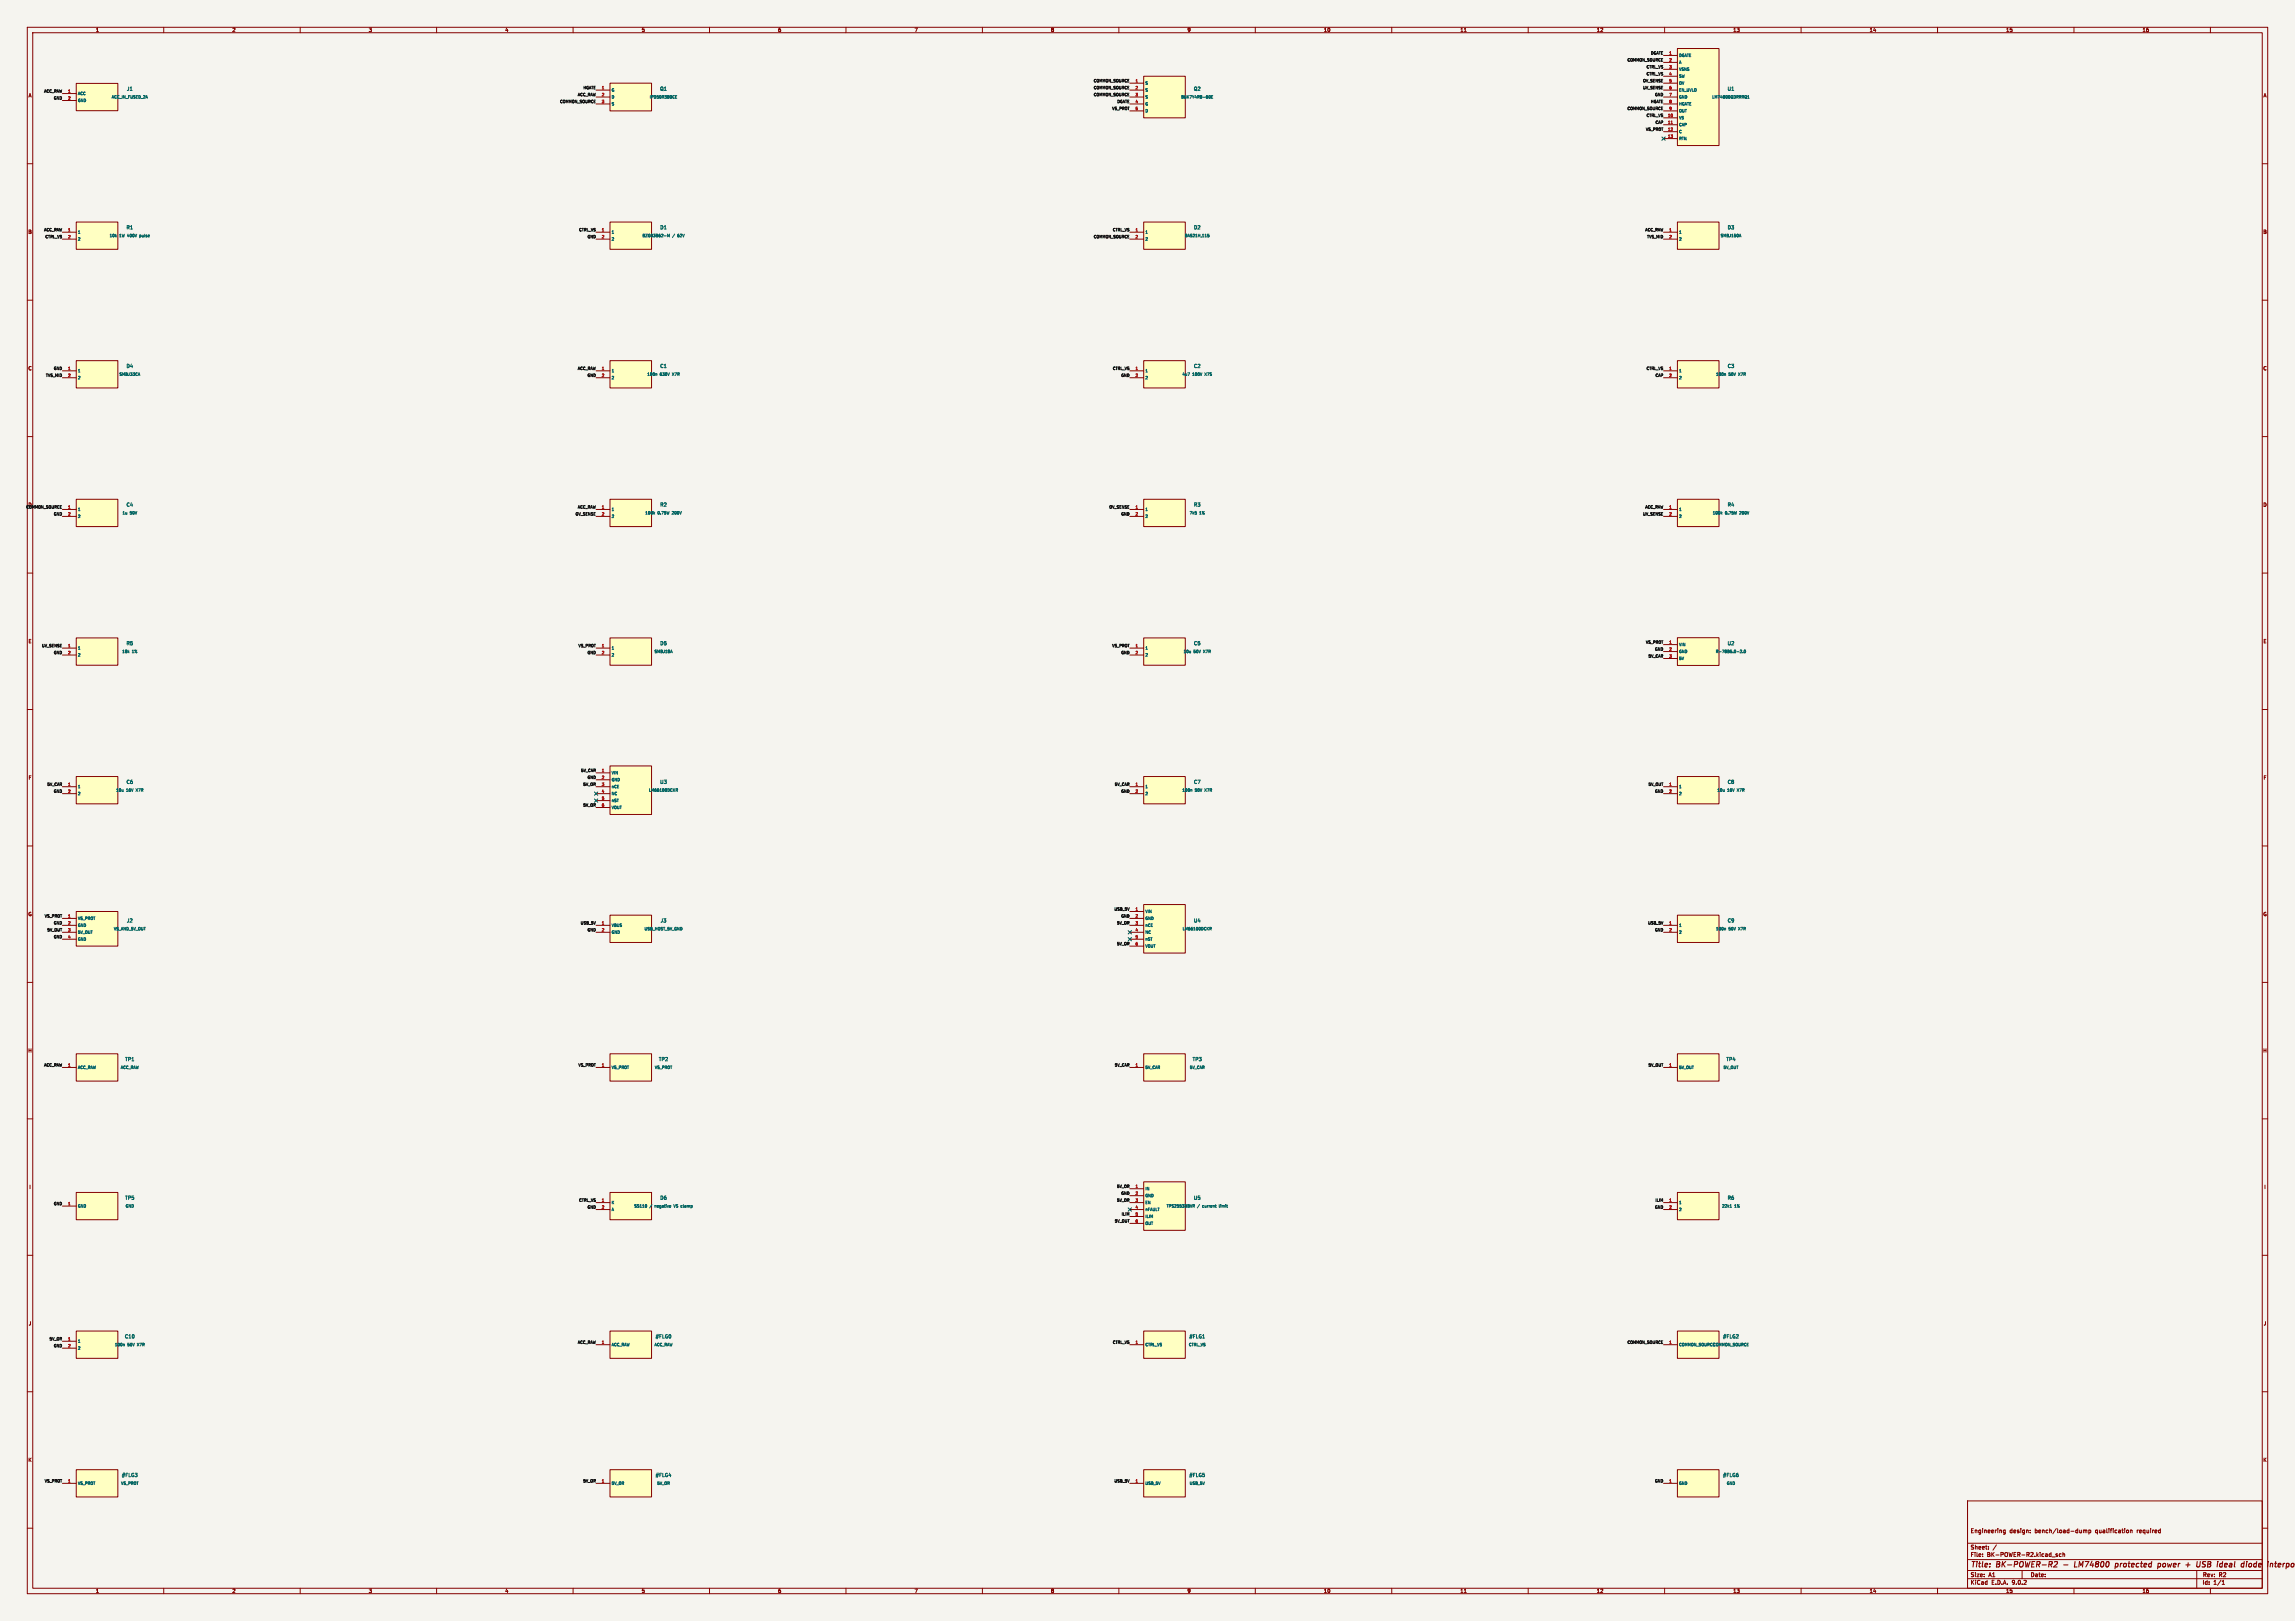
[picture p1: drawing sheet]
<svg xmlns="http://www.w3.org/2000/svg" width="841mm" height="594mm" viewBox="0 0 841 594" stroke-linecap="round" stroke-linejoin="round" font-family="sans-serif">
<defs><g id="words">
<g font-size="2.8" fill="#840000">
<text x="722" y="574.9">Title:</text>
<text x="731.7" y="574.9">BK-POWER-R2</text>
<text x="761.8" y="574.9">LM74800</text>
<text x="777.6" y="574.9">protected</text>
<text x="794" y="574.9">power</text>
<text x="805" y="574.9">+</text>
<text x="809.8" y="574.9">USB</text>
<text x="818.1" y="574.9">ideal</text>
<text x="827.8" y="574.9">diode</text>
<text x="838.2" y="574.9">inte</text>
</g>
<g font-size="2.1" fill="#840000">
<text x="722" y="562">Engineering</text>
<text x="736.4" y="562">design:</text>
<text x="745.7" y="562">bench/load-dump</text>
<text x="768" y="562">qualification</text>
<text x="783.3" y="562">required</text>
<text x="722" y="568">Sheet:</text>
<text x="722" y="570.7">File:</text>
<text x="728.1" y="570.7">BK-POWER-R2.kicad_sch</text>
<text x="722" y="580.9">KiCad</text>
<text x="722" y="578.1">Size:</text>
<text x="728.7" y="578.1">A1</text>
<text x="729.7" y="580.9">E.D.A.</text>
<text x="737.3" y="580.9">9.0.2</text>
<text x="744" y="578.1">Date:</text>
<text x="807" y="578.3">Rev:</text>
<text x="807" y="580.9">Id:</text>
<text x="811.1" y="580.9">1/1</text>
<text x="813.4" y="578.3">R2</text>
</g>
<g font-size="1.8" fill="#840000">
<text x="35" y="11.9">1</text>
<text x="85" y="11.9">2</text>
<text x="135" y="11.9">3</text>
<text x="185" y="11.9">4</text>
<text x="235" y="11.9">5</text>
<text x="285" y="11.9">6</text>
<text x="335" y="11.9">7</text>
<text x="385" y="11.9">8</text>
<text x="435" y="11.9">9</text>
<text x="485" y="11.9">10</text>
<text x="535" y="11.9">11</text>
<text x="585" y="11.9">12</text>
<text x="635" y="11.9">13</text>
<text x="685" y="11.9">14</text>
<text x="735" y="11.9">15</text>
<text x="785" y="11.9">16</text>
<text x="10.3" y="35.9">A</text>
<text x="829.3" y="35.9">A</text>
<text x="10.3" y="85.9">B</text>
<text x="829.2" y="85.9">B</text>
<text x="10.3" y="135.9">C</text>
<text x="829.2" y="135.9">C</text>
<text x="829.2" y="185.9">D</text>
<text x="10.3" y="235.9">E</text>
<text x="829.3" y="235.9">E</text>
<text x="10.3" y="285.9">F</text>
<text x="829.3" y="285.9">F</text>
<text x="10.3" y="335.9">G</text>
<text x="829.2" y="335.9">G</text>
<text x="10.2" y="385.9">H</text>
<text x="829.2" y="385.9">H</text>
<text x="10.6" y="435.9">I</text>
<text x="829.6" y="435.9">I</text>
<text x="10.4" y="485.9">J</text>
<text x="829.4" y="485.9">J</text>
<text x="10.3" y="535.9">K</text>
<text x="829.2" y="535.9">K</text>
<text x="35" y="583.9">1</text>
<text x="85" y="583.9">2</text>
<text x="135" y="583.9">3</text>
<text x="185" y="583.9">4</text>
<text x="235" y="583.9">5</text>
<text x="285" y="583.9">6</text>
<text x="335" y="583.9">7</text>
<text x="385" y="583.9">8</text>
<text x="435" y="583.9">9</text>
<text x="485" y="583.9">10</text>
<text x="535" y="583.9">11</text>
<text x="585" y="583.9">12</text>
<text x="635" y="583.9">13</text>
<text x="685" y="583.9">14</text>
<text x="735" y="583.9">15</text>
<text x="785" y="583.9">16</text>
</g>
<g font-size="1.8" fill="#006464">
<text x="46.4" y="33.4">J1</text>
<text x="241.8" y="33.4">Q1</text>
<text x="437.3" y="33.4">Q2</text>
<text x="632.9" y="33.4">U1</text>
<text x="46.2" y="84.2">R1</text>
<text x="241.8" y="84.2">D1</text>
<text x="437.4" y="84.2">D2</text>
<text x="633" y="84.2">D3</text>
<text x="46.2" y="135">D4</text>
<text x="241.8" y="135">C1</text>
<text x="437.4" y="135">C2</text>
<text x="633" y="135">C3</text>
<text x="46.2" y="185.8">C4</text>
<text x="241.8" y="185.8">R2</text>
<text x="437.4" y="185.8">R3</text>
<text x="633" y="185.8">R4</text>
<text x="46.2" y="236.6">R5</text>
<text x="241.8" y="236.6">D5</text>
<text x="437.4" y="236.6">C5</text>
<text x="632.9" y="236.6">U2</text>
<text x="46.2" y="287.4">C6</text>
<text x="241.8" y="287.4">U3</text>
<text x="437.4" y="287.4">C7</text>
<text x="633" y="287.4">C8</text>
<text x="46.4" y="338.2">J2</text>
<text x="241.9" y="338.2">J3</text>
<text x="437.3" y="338.2">U4</text>
<text x="633" y="338.2">C9</text>
<text x="45.7" y="389">TP1</text>
<text x="241.3" y="389">TP2</text>
<text x="436.9" y="389">TP3</text>
<text x="632.5" y="389">TP4</text>
<text x="45.7" y="439.8">TP5</text>
<text x="241.8" y="439.8">D6</text>
<text x="437.3" y="439.8">U5</text>
<text x="633" y="439.8">R6</text>
<text x="45.6" y="490.6">C10</text>
<text x="240.1" y="490.6">#FLG0</text>
<text x="435.7" y="490.6">#FLG1</text>
<text x="631.3" y="490.6">#FLG2</text>
<text x="44.5" y="541.4">#FLG3</text>
<text x="240.1" y="541.4">#FLG4</text>
<text x="435.7" y="541.4">#FLG5</text>
<text x="631.3" y="541.4">#FLG6</text>
</g>
<text font-size="1.8" fill="#0f0f0f" x="10.3" y="185.9">D</text>
<g font-size="1.4" fill="#0f0f0f">
<text x="596.2" y="22.6">COMMON_SOURCE</text>
<text x="604.8" y="20">DGATE</text>
<text x="603.2" y="25.1">CTRL_VS</text>
<text x="603.2" y="27.7">CTRL_VS</text>
<text x="16" y="34">ACC_RAW</text>
<text x="211.6" y="35.3">ACC_RAW</text>
<text x="213.6" y="32.7">HGATE</text>
<text x="400.6" y="30.2">COMMON_SOURCE</text>
<text x="400.6" y="32.7">COMMON_SOURCE</text>
<text x="400.6" y="35.3">COMMON_SOURCE</text>
<text x="601.9" y="32.7">UV_SENSE</text>
<text x="601.9" y="30.2">OV_SENSE</text>
<text x="606.3" y="35.3">GND</text>
<text x="19.6" y="36.6">GND</text>
<text x="205" y="37.8">COMMON_SOURCE</text>
<text x="407.4" y="40.4">VS_PROT</text>
<text x="409.2" y="37.8">DGATE</text>
<text x="596.2" y="40.4">COMMON_SOURCE</text>
<text x="604.8" y="37.8">HGATE</text>
<text x="603" y="48">VS_PROT</text>
<text x="603.2" y="42.9">CTRL_VS</text>
<text x="606.5" y="45.4">CAP</text>
<text x="16" y="84.8">ACC_RAW</text>
<text x="16.5" y="87.4">CTRL_VS</text>
<text x="212" y="84.8">CTRL_VS</text>
<text x="215.1" y="87.4">GND</text>
<text x="400.6" y="87.4">COMMON_SOURCE</text>
<text x="407.6" y="84.8">CTRL_VS</text>
<text x="602.7" y="84.8">ACC_RAW</text>
<text x="603.4" y="87.4">TVS_MID</text>
<text x="19.6" y="135.6">GND</text>
<text x="211.6" y="135.6">ACC_RAW</text>
<text x="407.6" y="135.6">CTRL_VS</text>
<text x="603.2" y="135.6">CTRL_VS</text>
<text x="16.7" y="138.2">TVS_MID</text>
<text x="215.1" y="138.2">GND</text>
<text x="410.7" y="138.2">GND</text>
<text x="606.5" y="138.2">CAP</text>
<text x="9.5" y="186.4">COMMON_SOURCE</text>
<text x="19.6" y="189">GND</text>
<text x="210.8" y="189">OV_SENSE</text>
<text x="211.6" y="186.4">ACC_RAW</text>
<text x="406.3" y="186.4">OV_SENSE</text>
<text x="410.7" y="189">GND</text>
<text x="601.9" y="189">UV_SENSE</text>
<text x="602.7" y="186.4">ACC_RAW</text>
<text x="15.2" y="237.2">UV_SENSE</text>
<text x="19.6" y="239.8">GND</text>
<text x="211.8" y="237.2">VS_PROT</text>
<text x="215.1" y="239.8">GND</text>
<text x="407.4" y="237.2">VS_PROT</text>
<text x="410.7" y="239.8">GND</text>
<text x="603" y="235.9">VS_PROT</text>
<text x="606.3" y="238.5">GND</text>
<text x="603.9" y="241">5V_CAR</text>
<text x="212.8" y="282.9">5V_CAR</text>
<text x="215.1" y="285.5">GND</text>
<text x="17.2" y="288">5V_CAR</text>
<text x="19.6" y="290.6">GND</text>
<text x="213.6" y="288">5V_OR</text>
<text x="408.3" y="288">5V_CAR</text>
<text x="410.7" y="290.6">GND</text>
<text x="603.9" y="288">5V_OUT</text>
<text x="606.3" y="290.6">GND</text>
<text x="213.6" y="295.6">5V_OR</text>
<text x="408.2" y="333.7">USB_5V</text>
<text x="16.2" y="336.3">VS_PROT</text>
<text x="17.2" y="341.4">5V_OUT</text>
<text x="19.6" y="338.8">GND</text>
<text x="212.6" y="338.8">USB_5V</text>
<text x="215.1" y="341.4">GND</text>
<text x="409.1" y="338.8">5V_OR</text>
<text x="410.7" y="336.3">GND</text>
<text x="603.8" y="338.8">USB_5V</text>
<text x="606.3" y="341.4">GND</text>
<text x="19.6" y="343.9">GND</text>
<text x="409.1" y="346.4">5V_OR</text>
<text x="16" y="390.9">ACC_RAW</text>
<text x="211.8" y="390.9">VS_PROT</text>
<text x="408.3" y="390.9">5V_CAR</text>
<text x="603.9" y="390.9">5V_OUT</text>
<text x="409.1" y="435.3">5V_OR</text>
<text x="410.7" y="437.9">GND</text>
<text x="19.6" y="441.7">GND</text>
<text x="212" y="440.4">CTRL_VS</text>
<text x="215.1" y="443">GND</text>
<text x="409.1" y="440.4">5V_OR</text>
<text x="606.3" y="443">GND</text>
<text x="606.4" y="440.4">ILIM</text>
<text x="408.3" y="448">5V_OUT</text>
<text x="410.9" y="445.5">ILIM</text>
<text x="18" y="491.2">5V_OR</text>
<text x="19.6" y="493.8">GND</text>
<text x="211.6" y="492.5">ACC_RAW</text>
<text x="407.6" y="492.5">CTRL_VS</text>
<text x="596.2" y="492.5">COMMON_SOURCE</text>
<text x="16.2" y="543.3">VS_PROT</text>
<text x="213.6" y="543.3">5V_OR</text>
<text x="408.2" y="543.3">USB_5V</text>
<text x="606.3" y="543.3">GND</text>
</g>
<g font-size="1.4" fill="#a90000">
<text x="611.5" y="20.1">1</text>
<text x="611.5" y="22.6">2</text>
<text x="611.5" y="25.1">3</text>
<text x="611.5" y="27.7">4</text>
<text x="24.8" y="34">1</text>
<text x="220.4" y="32.8">1</text>
<text x="220.4" y="35.3">2</text>
<text x="416" y="30.2">1</text>
<text x="416" y="32.8">2</text>
<text x="416" y="35.3">3</text>
<text x="611.5" y="30.2">5</text>
<text x="611.5" y="32.8">6</text>
<text x="611.5" y="35.3">7</text>
<text x="24.8" y="36.6">2</text>
<text x="220.4" y="37.8">3</text>
<text x="416" y="37.8">4</text>
<text x="416" y="40.4">5</text>
<text x="611.5" y="37.8">8</text>
<text x="611.5" y="40.4">9</text>
<text x="611.1" y="42.9">10</text>
<text x="611.1" y="45.5">11</text>
<text x="611.1" y="48">12</text>
<text x="611.1" y="50.5">13</text>
<text x="24.8" y="84.8">1</text>
<text x="24.8" y="87.4">2</text>
<text x="220.4" y="84.8">1</text>
<text x="220.4" y="87.4">2</text>
<text x="416" y="84.8">1</text>
<text x="416" y="87.4">2</text>
<text x="611.5" y="84.8">1</text>
<text x="611.5" y="87.4">2</text>
<text x="24.8" y="135.6">1</text>
<text x="220.4" y="135.6">1</text>
<text x="416" y="135.6">1</text>
<text x="611.5" y="135.6">1</text>
<text x="24.8" y="138.2">2</text>
<text x="220.4" y="138.2">2</text>
<text x="416" y="138.2">2</text>
<text x="611.5" y="138.2">2</text>
<text x="24.8" y="186.4">1</text>
<text x="24.8" y="189">2</text>
<text x="220.4" y="186.4">1</text>
<text x="220.4" y="189">2</text>
<text x="416" y="186.4">1</text>
<text x="416" y="189">2</text>
<text x="611.5" y="186.4">1</text>
<text x="611.5" y="189">2</text>
<text x="24.8" y="237.2">1</text>
<text x="24.8" y="239.8">2</text>
<text x="220.4" y="237.2">1</text>
<text x="220.4" y="239.8">2</text>
<text x="416" y="237.2">1</text>
<text x="416" y="239.8">2</text>
<text x="611.5" y="236">1</text>
<text x="611.5" y="238.5">2</text>
<text x="611.5" y="241">3</text>
<text x="220.4" y="283">1</text>
<text x="220.4" y="285.5">2</text>
<text x="24.8" y="288">1</text>
<text x="24.8" y="290.6">2</text>
<text x="220.4" y="288">3</text>
<text x="220.4" y="290.6">4</text>
<text x="220.4" y="293.1">5</text>
<text x="416" y="288">1</text>
<text x="416" y="290.6">2</text>
<text x="611.5" y="288">1</text>
<text x="611.5" y="290.6">2</text>
<text x="220.4" y="295.7">6</text>
<text x="416" y="333.8">1</text>
<text x="24.8" y="336.3">1</text>
<text x="24.8" y="338.8">2</text>
<text x="24.8" y="341.4">3</text>
<text x="220.4" y="338.8">1</text>
<text x="220.4" y="341.4">2</text>
<text x="416" y="336.3">2</text>
<text x="416" y="338.8">3</text>
<text x="416" y="341.4">4</text>
<text x="611.5" y="338.8">1</text>
<text x="611.5" y="341.4">2</text>
<text x="24.8" y="343.9">4</text>
<text x="416" y="343.9">5</text>
<text x="416" y="346.5">6</text>
<text x="24.8" y="390.9">1</text>
<text x="220.4" y="390.9">1</text>
<text x="416" y="390.9">1</text>
<text x="611.5" y="390.9">1</text>
<text x="416" y="435.4">1</text>
<text x="416" y="437.9">2</text>
<text x="24.8" y="441.7">1</text>
<text x="220.4" y="440.4">1</text>
<text x="220.4" y="443">2</text>
<text x="416" y="440.4">3</text>
<text x="416" y="443">4</text>
<text x="611.5" y="440.4">1</text>
<text x="611.5" y="443">2</text>
<text x="416" y="445.5">5</text>
<text x="416" y="448.1">6</text>
<text x="24.8" y="491.2">1</text>
<text x="24.8" y="493.8">2</text>
<text x="220.4" y="492.5">1</text>
<text x="416" y="492.5">1</text>
<text x="611.5" y="492.5">1</text>
<text x="24.8" y="543.3">1</text>
<text x="220.4" y="543.3">1</text>
<text x="416" y="543.3">1</text>
<text x="611.5" y="543.3">1</text>
</g>
<g font-size="1.4" fill="#006464">
<text x="615.2" y="21">DGATE</text>
<text x="615.2" y="23.6">A</text>
<text x="615.2" y="26.1">VSNS</text>
<text x="615.2" y="28.7">SW</text>
<text x="28.4" y="35">ACC</text>
<text x="224" y="33.7">G</text>
<text x="419.6" y="31.2">S</text>
<text x="419.6" y="33.7">S</text>
<text x="615.2" y="31.2">OV</text>
<text x="615.2" y="33.7">EN_UVLO</text>
<text x="28.4" y="37.6">GND</text>
<text x="40.8" y="36.3">ACC_IN_FUSED_2A</text>
<text x="224" y="36.3">D</text>
<text x="224" y="38.8">S</text>
<text x="237.9" y="36.3">IPD50R380CE</text>
<text x="419.6" y="36.3">S</text>
<text x="419.6" y="38.8">G</text>
<text x="419.6" y="41.4">D</text>
<text x="432.7" y="36.3">BUK7Y4R8-60E</text>
<text x="615.2" y="36.3">GND</text>
<text x="615.2" y="38.8">HGATE</text>
<text x="615.2" y="41.4">OUT</text>
<text x="627.3" y="36.3">LM74800QDRRRQ1</text>
<text x="615.2" y="43.9">VS</text>
<text x="615.2" y="46.4">CAP</text>
<text x="615.2" y="49">C</text>
<text x="615.2" y="51.5">RTN</text>
<text x="28.4" y="85.8">1</text>
<text x="28.4" y="88.4">2</text>
<text x="40" y="87.1">10k</text>
<text x="43.8" y="87.1">1W</text>
<text x="46.9" y="87.1">400V</text>
<text x="51.6" y="87.1">pulse</text>
<text x="224" y="85.8">1</text>
<text x="224" y="88.4">2</text>
<text x="235.3" y="87.1">BZG03B62-M</text>
<text x="246.4" y="87.1">/</text>
<text x="248.5" y="87.1">62V</text>
<text x="419.6" y="85.8">1</text>
<text x="419.6" y="88.4">2</text>
<text x="434" y="87.1">BAS21H,115</text>
<text x="615.2" y="85.8">1</text>
<text x="615.2" y="88.4">2</text>
<text x="630.4" y="87.1">SMBJ150A</text>
<text x="28.4" y="136.6">1</text>
<text x="43.6" y="137.9">SMBJ33CA</text>
<text x="224" y="136.6">1</text>
<text x="237.1" y="137.9">100n</text>
<text x="241.8" y="137.9">630V</text>
<text x="246.6" y="137.9">X7R</text>
<text x="419.6" y="136.6">1</text>
<text x="433.1" y="137.9">4u7</text>
<text x="437" y="137.9">100V</text>
<text x="441.7" y="137.9">X7S</text>
<text x="615.2" y="136.6">1</text>
<text x="628.7" y="137.9">100n</text>
<text x="633.5" y="137.9">50V</text>
<text x="637.3" y="137.9">X7R</text>
<text x="28.4" y="139.2">2</text>
<text x="224" y="139.2">2</text>
<text x="419.6" y="139.2">2</text>
<text x="615.2" y="139.2">2</text>
<text x="28.4" y="187.4">1</text>
<text x="28.4" y="190">2</text>
<text x="44.7" y="188.7">1u</text>
<text x="47.6" y="188.7">50V</text>
<text x="224" y="187.4">1</text>
<text x="224" y="190">2</text>
<text x="236.3" y="188.7">100k</text>
<text x="241" y="188.7">0.75W</text>
<text x="246.5" y="188.7">200V</text>
<text x="419.6" y="187.4">1</text>
<text x="419.6" y="190">2</text>
<text x="435.8" y="188.7">7k5</text>
<text x="439.5" y="188.7">1%</text>
<text x="615.2" y="187.4">1</text>
<text x="615.2" y="190">2</text>
<text x="627.5" y="188.7">100k</text>
<text x="632.2" y="188.7">0.75W</text>
<text x="637.7" y="188.7">200V</text>
<text x="28.4" y="238.2">1</text>
<text x="44.6" y="239.5">18k</text>
<text x="48.4" y="239.5">1%</text>
<text x="224" y="238.2">1</text>
<text x="239.7" y="239.5">SMBJ18A</text>
<text x="419.6" y="238.2">1</text>
<text x="433.6" y="239.5">10u</text>
<text x="437.4" y="239.5">50V</text>
<text x="441.2" y="239.5">X7R</text>
<text x="615.2" y="236.9">VIN</text>
<text x="615.2" y="239.5">GND</text>
<text x="628.6" y="239.5">R-78B5.0-2.0</text>
<text x="28.4" y="240.8">2</text>
<text x="224" y="240.8">2</text>
<text x="419.6" y="240.8">2</text>
<text x="615.2" y="242">5V</text>
<text x="224" y="283.9">VIN</text>
<text x="224" y="286.5">GND</text>
<text x="28.4" y="289">1</text>
<text x="28.4" y="291.6">2</text>
<text x="42.4" y="290.3">10u</text>
<text x="46.3" y="290.3">16V</text>
<text x="50" y="290.3">X7R</text>
<text x="224" y="289">nCE</text>
<text x="224" y="291.6">NC</text>
<text x="237.7" y="290.3">LM66100DCKR</text>
<text x="419.6" y="289">1</text>
<text x="419.6" y="291.6">2</text>
<text x="433.1" y="290.3">100n</text>
<text x="437.9" y="290.3">50V</text>
<text x="441.7" y="290.3">X7R</text>
<text x="615.2" y="289">1</text>
<text x="615.2" y="291.6">2</text>
<text x="629.2" y="290.3">10u</text>
<text x="633" y="290.3">16V</text>
<text x="636.8" y="290.3">X7R</text>
<text x="224" y="294.1">nST</text>
<text x="224" y="296.6">VOUT</text>
<text x="419.6" y="334.7">VIN</text>
<text x="28.4" y="337.3">VS_PROT</text>
<text x="28.4" y="339.8">GND</text>
<text x="41.6" y="341.1">VS_AND_5V_OUT</text>
<text x="224" y="339.8">VBUS</text>
<text x="236" y="341.1">USB_HOST_5V_GND</text>
<text x="419.6" y="337.3">GND</text>
<text x="419.6" y="339.8">nCE</text>
<text x="433.2" y="341.1">LM66100DCKR</text>
<text x="615.2" y="339.8">1</text>
<text x="628.7" y="341.1">100n</text>
<text x="633.5" y="341.1">50V</text>
<text x="637.3" y="341.1">X7R</text>
<text x="28.4" y="342.4">5V_OUT</text>
<text x="28.4" y="344.9">GND</text>
<text x="224" y="342.4">GND</text>
<text x="419.6" y="342.4">NC</text>
<text x="419.6" y="344.9">nST</text>
<text x="419.6" y="347.4">VOUT</text>
<text x="615.2" y="342.4">2</text>
<text x="28.4" y="391.9">ACC_RAW</text>
<text x="44.1" y="391.9">ACC_RAW</text>
<text x="224" y="391.9">VS_PROT</text>
<text x="239.8" y="391.9">VS_PROT</text>
<text x="419.6" y="391.9">5V_CAR</text>
<text x="435.9" y="391.9">5V_CAR</text>
<text x="615.2" y="391.9">5V_OUT</text>
<text x="631.5" y="391.9">5V_OUT</text>
<text x="419.6" y="436.3">IN</text>
<text x="28.4" y="442.7">GND</text>
<text x="45.9" y="442.7">GND</text>
<text x="224" y="441.4">K</text>
<text x="224" y="444">A</text>
<text x="232.3" y="442.7">SS110</text>
<text x="238.1" y="442.7">/</text>
<text x="240.1" y="442.7">negative</text>
<text x="247.4" y="442.7">VS clamp</text>
<text x="419.6" y="438.9">GND</text>
<text x="419.6" y="441.4">EN</text>
<text x="419.6" y="444">nFAULT</text>
<text x="427.4" y="442.7">TPS2553DBVR</text>
<text x="438.8" y="442.7">/</text>
<text x="440.8" y="442.7">current</text>
<text x="447.2" y="442.7">limit</text>
<text x="615.2" y="441.4">1</text>
<text x="615.2" y="444">2</text>
<text x="630.9" y="442.7">22k1</text>
<text x="635.6" y="442.7">1%</text>
<text x="419.6" y="446.5">ILIM</text>
<text x="419.6" y="449">OUT</text>
<text x="28.4" y="492.2">1</text>
<text x="28.4" y="494.8">2</text>
<text x="42" y="493.5">100n</text>
<text x="46.7" y="493.5">50V</text>
<text x="50.5" y="493.5">X7R</text>
<text x="224" y="493.5">ACC_RAW</text>
<text x="239.7" y="493.5">ACC_RAW</text>
<text x="419.6" y="493.5">CTRL_VS</text>
<text x="435.5" y="493.5">CTRL_VS</text>
<text x="615.2" y="493.5">COMMON_SOURCE</text>
<text x="627.6" y="493.5">COMMON_SOURCE</text>
<text x="28.4" y="544.3">VS_PROT</text>
<text x="44.2" y="544.3">VS_PROT</text>
<text x="224" y="544.3">5V_OR</text>
<text x="240.7" y="544.3">5V_OR</text>
<text x="419.6" y="544.3">USB_5V</text>
<text x="435.8" y="544.3">USB_5V</text>
<text x="615.2" y="544.3">GND</text>
<text x="632.6" y="544.3">GND</text>
</g>
</g></defs>
<path d="M0 0h841v594h-841z" fill="#f5f4ef" stroke="#f5f4ef" stroke-width=".37"/>
<g fill="none" stroke="#840000" stroke-width=".37">
<path d="M10 10h821v574h-821zM12 12h817v570h-817zM60 10v2M110 10v2M160 10v2M210 10v2M260 10v2M310 10v2M360 10v2M410 10v2M460 10v2M510 10v2"/>
<path d="M536.6 11.6h.7M560 10v2M610 10v2M660 10v2M710 10v2M760 10v2M810 10v2M10 60h2M829 60h2M10 110h2M829 110h2M10 160h2"/>
<path d="M829 160h2M10 210h2M829 210h2M10 260h2M829 260h2M10 310h2M829 310h2M10 360h2M829 360h2M10 410h2M829 410h2M10 460h2"/>
<path d="M829 460h2M10 510h2M829 510h2M10 560h2M721 550h108v32h-108zM829 560h2M721 578.5h108M721 575.5h108M721 571.5h108M721 565.5h108M726.5 570.2h.1M726.5 570.2v.1"/>
<path d="M726.5 569.5v.1M728.7 567.5v.2M728.7 566.8v.1M731.6 566.1l-1.3 1.9M734.8 560.7v1.2l-.6 .2M734.8 560.8l-.4-.1-.3 .3 .1 .6h.6M741 575.5v3M744 561.6h.1M744 561.5v.1M744 560.8v.1M753.4 569.7l.6 .4-.2 .3-.4-.1M753.4 569.6v.1"/>
<path d="M754 569.5l-.6 .1M754.7 570.2v.1M754.7 570.3h.6M755.3 569.5h-.6v.7M756 569.5h.5l.1 .9M756 568.9v1.5M762.7 561.5l-.4 .2M762.7 560.7v1M763.5 560.8l.4-.1 .2 .2M763.5 560.7v1M764.1 560.9l.6-.1v.9M764.1 560.9v.8"/>
<path d="M765.5 561.6h.5M765.5 560.8h.6v.7M765.5 560.7v1.5M766.1 561.5l-.1 .1M779.5 560.7l.5 .3v.5l-.5 .2M780.7 560.8h.5l.1 .9M780.7 560.7v1M791.5 560.7l.2 .1M791.7 560.2v1.5M791.7 561.6l-.2 .1M805 575.5v6.5M814.3 579.5l.4-.4v1.5"/>
<path d="M60 582v2M110 582v2M160 582v2M210 582v2M260 582v2M310 582v2M360 582v2M410 582v2M460 582v2M510 582v2M536.6 583.6h.7M560 582v2"/>
<path d="M610 582v2M660 582v2M710 582v2M760 582v2M810 582v2M814.3 580.6h.9"/>
</g>
<g fill="none" stroke="#840000" stroke-width=".4">
<path d="M752.9 572.4l.7-.2 .3 .6-1.4 1.4h1.3M756.2 573.4h1.6M760.4 572.2l-.3 2h1M775.3 573l.5-.1 .4 .4-.3 .8h-.8M775.3 572.9l-.3 2M791.5 572.9l.3 .4-.3 .8M793.3 572.9l-.7 .4v.7l.5 .2M805.2 572.2l-.2 1.6M806.3 572.2l-.2 1.6M807.4 573.2l.6 .2 .1 .4-.4 .4h-.5M808.3 572.3l-.8-.1-.4 .4M809 573.2h.7"/>
<path d="M809.2 572.2l-.3 2h.8M817.6 572.9l-.5 .1M817.7 573.4l-.7 .1-.1 .4 .7 .3M826.9 573l-.6-.1-.4 .4 .1 .8h.7M827 572.2l-.3 2M836.7 572.9l-.2 1.3M837.3 572.9l-.7 .4"/>
</g>
<path d="M223.5 30.5h15.3v10.1h-15.3z" fill="#ffffc2"/>
<path d="M218.4 33h5.1M218.4 35.6h5.1M218.4 38.1h5.1M223.5 30.5h15.3v10.1h-15.3z" fill="none" stroke="#840000" stroke-width=".37"/>
<path d="M247.5 35.5h.4M248 35h-.5v1h.5" fill="none" stroke="#006464" stroke-width=".37"/>
<path d="M223.5 386.2h15.3v10h-15.3z" fill="#ffffc2"/>
<path d="M218.4 391.2h5.1M223.5 386.2h15.3v10h-15.3z" fill="none" stroke="#840000" stroke-width=".37"/>
<path d="M223.5 280.7h15.3v17.7h-15.3z" fill="#ffffc2"/>
<path d="M218.4 283.2h5.1M218.4 285.7h5.1M218.4 288.3h5.1M218.4 290.8h5.1M218.4 293.4h5.1M218.4 295.9h5.1M223.5 280.7h15.3v17.7h-15.3z" fill="none" stroke="#840000" stroke-width=".37"/>
<path d="M247.7 289l.6 .2-.1 .3h-.5M248 289.5l.3 .5" fill="none" stroke="#006464" stroke-width=".37"/>
<path d="M223.5 233.8h15.3v10h-15.3z" fill="#ffffc2"/>
<path d="M218.4 237.5h5.1M223.5 233.8h15.3v10h-15.3zM218.4 240h5.1" fill="none" stroke="#840000" stroke-width=".37"/>
<path d="M223.5 132.2h15.3v10h-15.3z" fill="#ffffc2"/>
<path d="M218.4 135.9h5.1M218.4 138.4h5.1M223.5 132.2h15.3v10h-15.3z" fill="none" stroke="#840000" stroke-width=".37"/>
<path d="M240.4 136.9l.3 .2v.5" fill="none" stroke="#006464" stroke-width=".37"/>
<path d="M27.9 233.8h15.3v10h-15.3z" fill="#ffffc2"/>
<path d="M22.9 237.5h5M27.9 233.8h15.3v10h-15.3zM22.9 240h5" fill="none" stroke="#840000" stroke-width=".37"/>
<path d="M27.9 284.6h15.3v10h-15.3z" fill="#ffffc2"/>
<path d="M22.9 288.3h5M22.9 290.8h5M27.9 284.6h15.3v10h-15.3z" fill="none" stroke="#840000" stroke-width=".37"/>
<path d="M27.9 183h15.3v10h-15.3z" fill="#ffffc2"/>
<path d="M22.9 186.7h5M22.9 189.2h5M27.9 183h15.3v10h-15.3z" fill="none" stroke="#840000" stroke-width=".37"/>
<path d="M27.9 132.2h15.3v10h-15.3z" fill="#ffffc2"/>
<path d="M22.9 135.9h5M22.9 138.4h5M27.9 132.2h15.3v10h-15.3z" fill="none" stroke="#840000" stroke-width=".37"/>
<path d="M223.5 81.4h15.3v10h-15.3z" fill="#ffffc2"/>
<path d="M218.4 85.1h5.1M218.4 87.6h5.1M223.5 81.4h15.3v10h-15.3z" fill="none" stroke="#840000" stroke-width=".37"/>
<path d="M244.6 86.8v-1l.4 .7 .3-.7v1" fill="none" stroke="#006464" stroke-width=".37"/>
<path d="M27.9 386.2h15.3v10h-15.3z" fill="#ffffc2"/>
<path d="M22.9 391.2h5M27.9 386.2h15.3v10h-15.3z" fill="none" stroke="#840000" stroke-width=".37"/>
<path d="M27.9 81.4h15.3v10h-15.3z" fill="#ffffc2"/>
<path d="M22.9 85.1h5M22.9 87.6h5M27.9 81.4h15.3v10h-15.3z" fill="none" stroke="#840000" stroke-width=".37"/>
<path d="M27.9 30.6h15.3v10h-15.3z" fill="#ffffc2"/>
<path d="M22.9 34.3h5M22.9 36.8h5M27.9 30.6h15.3v10h-15.3z" fill="none" stroke="#840000" stroke-width=".37"/>
<path d="M614.7 284.6h15.2v10h-15.2z" fill="#ffffc2"/>
<path d="M609.6 288.3h5.1M609.6 290.8h5.1M614.7 284.6h15.2v10h-15.2z" fill="none" stroke="#840000" stroke-width=".37"/>
<path d="M614.7 233.7h15.2v10.1h-15.2z" fill="#ffffc2"/>
<path d="M609.6 236.2h5.1M609.6 238.8h5.1M614.7 233.7h15.2v10.1h-15.2zM609.6 241.3h5.1" fill="none" stroke="#840000" stroke-width=".37"/>
<path d="M637.7 238.3h.1M637.7 238.3h.5M638.2 238.3h.1M638.2 238.3l-.6 .9h.7M638.7 239.2h.1M639.3 238.3a.43 .43 0 0 1 .4 .4 .43 .43 0 0 1-.5 .4zM639.5 238.3h.1" fill="none" stroke="#006464" stroke-width=".37"/>
<path d="M614.7 183h15.2v10h-15.2z" fill="#ffffc2"/>
<path d="M609.6 186.7h5.1M609.6 189.2h5.1M614.7 183h15.2v10h-15.2z" fill="none" stroke="#840000" stroke-width=".37"/>
<path d="M630.8 188l.3 .4M631.1 187.7l-.4 .4" fill="none" stroke="#006464" stroke-width=".37"/>
<path d="M614.7 132.2h15.2v10h-15.2z" fill="#ffffc2"/>
<path d="M609.6 135.9h5.1M609.6 138.4h5.1M614.7 132.2h15.2v10h-15.2z" fill="none" stroke="#840000" stroke-width=".37"/>
<path d="M632.1 136.9l.2 .2v.5" fill="none" stroke="#006464" stroke-width=".37"/>
<path d="M419.1 233.8h15.2v10h-15.2z" fill="#ffffc2"/>
<path d="M414 237.5h5.1M419.1 233.8h15.2v10h-15.2zM414 240h5.1" fill="none" stroke="#840000" stroke-width=".37"/>
<path d="M419.1 284.6h15.2v10h-15.2z" fill="#ffffc2"/>
<path d="M414 288.3h5.1M414 290.8h5.1M419.1 284.6h15.2v10h-15.2z" fill="none" stroke="#840000" stroke-width=".37"/>
<path d="M436.5 289.3l.3 .2v.5" fill="none" stroke="#006464" stroke-width=".37"/>
<path d="M419.1 183h15.2v10h-15.2z" fill="#ffffc2"/>
<path d="M414 186.7h5.1M414 189.2h5.1M419.1 183h15.2v10h-15.2z" fill="none" stroke="#840000" stroke-width=".37"/>
<path d="M419.1 386.2h15.2v10h-15.2z" fill="#ffffc2"/>
<path d="M414 391.2h5.1M419.1 386.2h15.2v10h-15.2z" fill="none" stroke="#840000" stroke-width=".37"/>
<path d="M27.9 538.6h15.3v10h-15.3z" fill="#ffffc2"/>
<path d="M27.9 538.6h15.3v10h-15.3zM22.9 543.6h5" fill="none" stroke="#840000" stroke-width=".37"/>
<path d="M27.9 487.8h15.3v10h-15.3z" fill="#ffffc2"/>
<path d="M22.9 491.5h5M22.9 494h5M27.9 487.8h15.3v10h-15.3z" fill="none" stroke="#840000" stroke-width=".37"/>
<path d="M45.3 492.5l.3 .2v.5" fill="none" stroke="#006464" stroke-width=".37"/>
<path d="M27.9 437h15.3v10h-15.3z" fill="#ffffc2"/>
<path d="M27.9 437h15.3v10h-15.3zM22.9 442h5" fill="none" stroke="#840000" stroke-width=".37"/>
<path d="M223.5 538.6h15.3v10h-15.3z" fill="#ffffc2"/>
<path d="M223.5 538.6h15.3v10h-15.3zM218.4 543.6h5.1" fill="none" stroke="#840000" stroke-width=".37"/>
<path d="M223.5 487.8h15.3v10h-15.3z" fill="#ffffc2"/>
<path d="M218.4 492.8h5.1M223.5 487.8h15.3v10h-15.3z" fill="none" stroke="#840000" stroke-width=".37"/>
<path d="M223.5 437h15.3v10h-15.3z" fill="#ffffc2"/>
<path d="M223.5 437h15.3v10h-15.3zM218.4 440.7h5.1M218.4 443.2h5.1" fill="none" stroke="#840000" stroke-width=".37"/>
<path d="M236.9 441.5v.8M246.9 441.4l.3 1" fill="none" stroke="#006464" stroke-width=".37"/>
<path d="M419.1 433.1h15.2v17.7h-15.2z" fill="#ffffc2"/>
<path d="M414 435.6h5.1M414 438.1h5.1M419.1 433.1h15.2v17.7h-15.2zM414 440.7h5.1M414 443.2h5.1M414 445.8h5.1M414 448.3h5.1" fill="none" stroke="#840000" stroke-width=".37"/>
<path d="M437.1 441.4l.5 .1M437.4 441.9l.3 .5M437.6 441.5h.1M437.6 441.5v.4h-.5M445.3 441.7h.4M445.6 442.4h.1M446.8 441.4v1" fill="none" stroke="#006464" stroke-width=".37"/>
<path d="M419.1 538.6h15.2v10h-15.2z" fill="#ffffc2"/>
<path d="M419.1 538.6h15.2v10h-15.2zM414 543.6h5.1" fill="none" stroke="#840000" stroke-width=".37"/>
<path d="M419.1 487.8h15.2v10h-15.2z" fill="#ffffc2"/>
<path d="M414 492.8h5.1M419.1 487.8h15.2v10h-15.2z" fill="none" stroke="#840000" stroke-width=".37"/>
<path d="M440.7 490.3h.7" fill="none" stroke="#006464" stroke-width=".37"/>
<path d="M223.5 183h15.3v10h-15.3z" fill="#ffffc2"/>
<path d="M218.4 186.7h5.1M218.4 189.2h5.1M223.5 183h15.3v10h-15.3z" fill="none" stroke="#840000" stroke-width=".37"/>
<path d="M239.6 188l.3 .4M239.9 187.7l-.4 .4" fill="none" stroke="#006464" stroke-width=".37"/>
<path d="M419.1 331.5h15.2v17.7h-15.2z" fill="#ffffc2"/>
<path d="M414 334h5.1M414 336.5h5.1M414 339.1h5.1M419.1 331.5h15.2v17.7h-15.2zM414 341.6h5.1M414 344.2h5.1M414 346.7h5.1" fill="none" stroke="#840000" stroke-width=".37"/>
<path d="M443.3 339.8l.6 .2-.1 .3h-.5M443.6 340.3l.3 .5" fill="none" stroke="#006464" stroke-width=".37"/>
<path d="M614.7 386.2h15.2v10h-15.2z" fill="#ffffc2"/>
<path d="M609.6 391.2h5.1M614.7 386.2h15.2v10h-15.2z" fill="none" stroke="#840000" stroke-width=".37"/>
<path d="M614.7 335.4h15.2v10h-15.2z" fill="#ffffc2"/>
<path d="M609.6 339.1h5.1M614.7 335.4h15.2v10h-15.2zM609.6 341.6h5.1" fill="none" stroke="#840000" stroke-width=".37"/>
<path d="M632.1 340.1l.2 .2v.5" fill="none" stroke="#006464" stroke-width=".37"/>
<path d="M614.7 538.6h15.2v10h-15.2z" fill="#ffffc2"/>
<path d="M614.7 538.6h15.2v10h-15.2zM609.6 543.6h5.1" fill="none" stroke="#840000" stroke-width=".37"/>
<path d="M614.7 487.8h15.2v10h-15.2z" fill="#ffffc2"/>
<path d="M609.6 492.8h5.1M614.7 487.8h15.2v10h-15.2z" fill="none" stroke="#840000" stroke-width=".37"/>
<path d="M614.7 437h15.2v10h-15.2z" fill="#ffffc2"/>
<path d="M614.7 437h15.2v10h-15.2zM609.6 440.7h5.1M609.6 443.2h5.1" fill="none" stroke="#840000" stroke-width=".37"/>
<path d="M633.9 442.4h.6M634.1 441.6l.1 .8" fill="none" stroke="#006464" stroke-width=".37"/>
<path d="M223.5 335.4h15.3v10h-15.3z" fill="#ffffc2"/>
<path d="M218.4 339.1h5.1M223.5 335.4h15.3v10h-15.3zM218.4 341.6h5.1" fill="none" stroke="#840000" stroke-width=".37"/>
<path d="M27.9 334h15.3v12.7h-15.3z" fill="#ffffc2"/>
<path d="M22.9 336.5h5M22.9 339.1h5M27.9 334h15.3v12.7h-15.3zM22.9 341.6h5M22.9 344.2h5" fill="none" stroke="#840000" stroke-width=".37"/>
<path d="M419.1 81.4h15.2v10h-15.2z" fill="#ffffc2"/>
<path d="M414 85.1h5.1M414 87.6h5.1M419.1 81.4h15.2v10h-15.2z" fill="none" stroke="#840000" stroke-width=".37"/>
<path d="M443 85.8h-.4l-.1 .5 .5-.1v.5h-.5" fill="none" stroke="#006464" stroke-width=".37"/>
<path d="M419.1 132.2h15.2v10h-15.2z" fill="#ffffc2"/>
<path d="M414 135.9h5.1M414 138.4h5.1M419.1 132.2h15.2v10h-15.2z" fill="none" stroke="#840000" stroke-width=".37"/>
<path d="M435.3 136.6h.6l-.4 1" fill="none" stroke="#006464" stroke-width=".37"/>
<path d="M614.7 81.4h15.2v10h-15.2z" fill="#ffffc2"/>
<path d="M609.6 85.1h5.1M609.6 87.6h5.1M614.7 81.4h15.2v10h-15.2z" fill="none" stroke="#840000" stroke-width=".37"/>
<path d="M637.4 86.5h.5M637.7 85.8l.3 1" fill="none" stroke="#006464" stroke-width=".37"/>
<path d="M419.1 27.9h15.2v15.3h-15.2z" fill="#ffffc2"/>
<path d="M414 30.5h5.1M414 33h5.1M414 35.6h5.1M414 38.1h5.1M419.1 27.9h15.2v15.3h-15.2zM414 40.6h5.1" fill="none" stroke="#840000" stroke-width=".37"/>
<path d="M443.1 35.1h.3M443.4 35.1h.1M443.4 35.1l.1 .7-.4 .2M444 35.5h.3M444.4 35h-.4v1h.4" fill="none" stroke="#006464" stroke-width=".37"/>
<path d="M614.7 17.8h15.2v35.5h-15.2z" fill="#ffffc2"/>
<g fill="none" stroke="#840000" stroke-width=".37">
<path d="M614.7 17.8h15.2v35.5h-15.2zM609.6 20.3h5.1M609.6 22.9h5.1M609.6 25.4h5.1M609.6 27.9h5.1M609.6 30.5h5.1M609.6 33h5.1M609.6 35.6h5.1M609.6 38.1h5.1M609.6 40.6h5.1M609.6 43.2h5.1M609.6 45.7h5.1"/>
<path d="M609.6 48.3h5.1M609.6 50.8h5.1"/>
</g>
<path d="M612.3 45.3h.6" fill="none" stroke="#a90000" stroke-width=".37"/>
<path d="M640.4 36h.6M640.4 35.3l.3-.3v1" fill="none" stroke="#006464" stroke-width=".37"/>
<path d="M609 50.2l1.2 1.2M610.2 50.2l-1.2 1.2M217.8 290.2l1.2 1.2M217.8 292.8l1.2 1.2M219 290.2l-1.2 1.2M219 292.8l-1.2 1.2M413.4 343.6l1.2 1.2M413.4 341l1.2 1.2M414.6 343.6l-1.2 1.2M414.6 341l-1.2 1.2M413.4 442.6l1.2 1.2M414.6 442.6l-1.2 1.2" fill="none" stroke="#000084" stroke-width=".37"/>
<use href="#words"/>
</svg>
